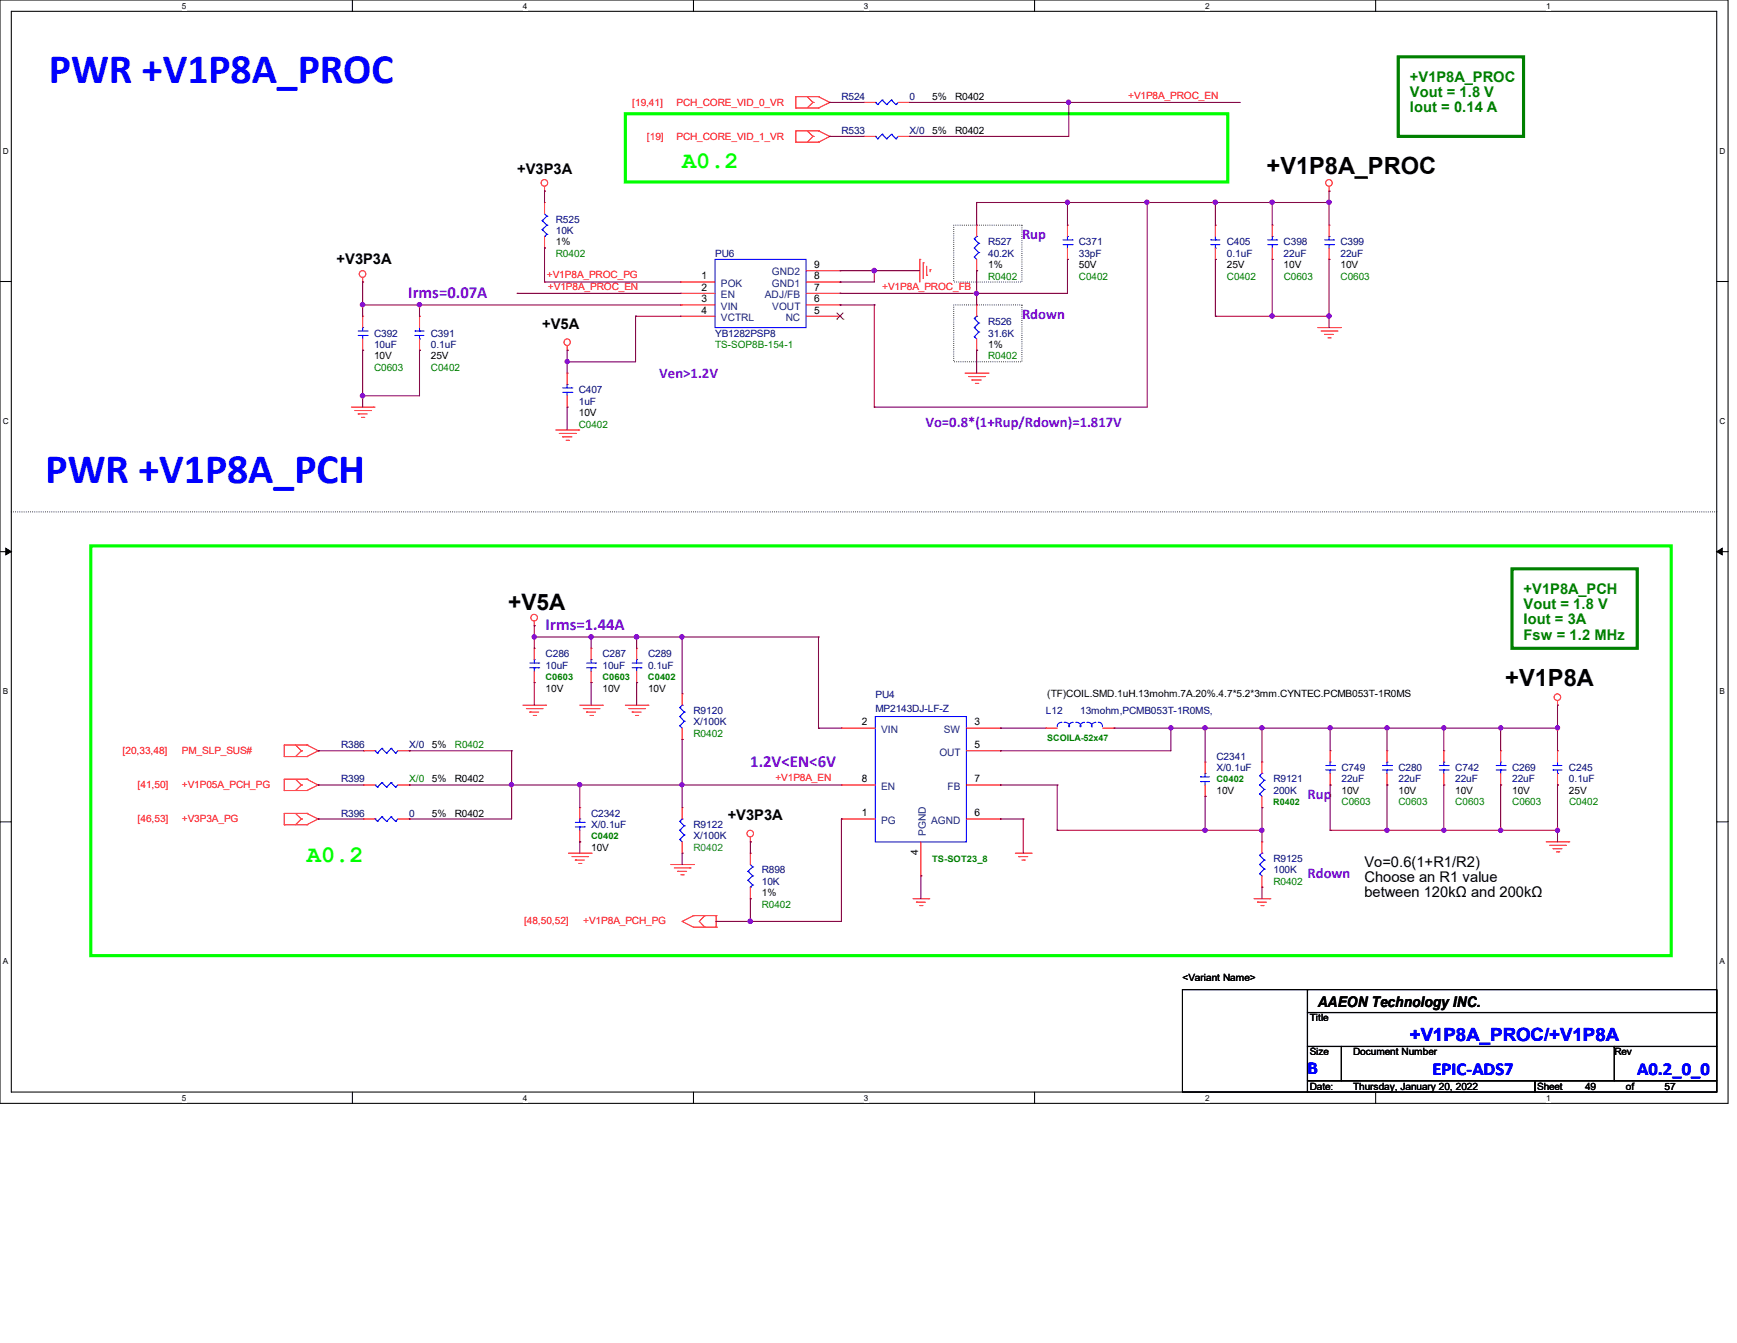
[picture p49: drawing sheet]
<svg xmlns="http://www.w3.org/2000/svg" width="279mm" height="216mm" viewBox="0 0 279 216" stroke-linecap="round" stroke-linejoin="round" font-family="sans-serif">
<defs><g id="words">
<g font-size="6.7" fill="#00f">
<text x="7.9" y="13.3">PWR +V1P8A_PROC</text>
<text x="7.3" y="77.7">PWR +V1P8A_PCH</text>
</g>
<g font-size="3.8" fill="#0f0">
<text x="109.7" y="27">A0.2</text>
<text x="49.4" y="138.6">A0.2</text>
</g>
<g font-size="3.8">
<text x="203.7" y="28">+V1P8A_PROC</text>
<text x="242.1" y="110.3">+V1P8A</text>
</g>
<text font-size="3.6" x="81.7" y="98.1">+V5A</text>
<g font-size="2.9" fill="#00f">
<text x="226.8" y="167.3">+V1P8A_PROC/+V1P8A</text>
<text x="210.3" y="172.7">B</text>
<text x="230.4" y="172.8">EPIC-ADS7</text>
<text x="263.3" y="172.8">A0.2_0_0</text>
</g>
<g font-size="2.7" fill="#8000ff">
<text x="65.7" y="47.9">Irms=0.07A</text>
<text x="87.8" y="101.3">Irms=1.44A</text>
<text x="120.7" y="123.3">1.2V&lt;EN&lt;6V</text>
</g>
<g font-size="2.4" fill="#008000">
<text x="226.8" y="13.2">+V1P8A_PROC</text>
<text x="226.8" y="15.6">Vout = 1.8 V</text>
<text x="226.8" y="18.1">Iout = 0.14 A</text>
<text x="245.1" y="95.5">+V1P8A_PCH</text>
<text x="245.1" y="97.9">Vout = 1.8 V</text>
<text x="245.1" y="100.4">Iout = 3A</text>
<text x="245.1" y="102.8">Fsw = 1.2 MHz</text>
</g>
<g font-size="2.4">
<text x="83.2" y="28">+V3P3A</text>
<text x="54.1" y="42.4">+V3P3A</text>
<text x="87.2" y="52.8">+V5A</text>
<text x="117.1" y="131.9">+V3P3A</text>
<text x="219.5" y="139.4">Vo=0.6(1+R1/R2)</text>
<text x="219.5" y="141.8">Choose an R1 value</text>
<text x="219.5" y="144.3">between 120kΩ and 200kΩ</text>
<text x="211.9" y="161.8">AAEON Technology INC.</text>
</g>
<g font-size="2.4" fill="#8000ff">
<text x="164.4" y="38.4">Rup</text>
<text x="164.4" y="51.3">Rdown</text>
<text x="106.1" y="60.7">Ven&gt;1.2V</text>
<text x="148.9" y="68.6">Vo=0.8*(1+Rup/Rdown)=1.817V</text>
<text x="210.3" y="128.4">Rup</text>
<text x="210.3" y="141.2">Rdown</text>
</g>
<g font-size="1.7">
<text x="112.8" y="44.9">1</text>
<text x="112.8" y="46.7">2</text>
<text x="130.9" y="43.1">9</text>
<text x="130.9" y="44.9">8</text>
<text x="130.9" y="46.7">7</text>
<text x="112.8" y="48.6">3</text>
<text x="112.8" y="50.4">4</text>
<text x="130.9" y="48.6">6</text>
<text x="130.9" y="50.4">5</text>
<text x="138.6" y="116.6">2</text>
<text x="156.7" y="116.6">3</text>
<text x="138.6" y="125.8">8</text>
<text x="156.7" y="125.8">7</text>
<text x="156.7" y="120.3">5</text>
<text x="138.6" y="131.2">1</text>
<text x="156.7" y="131.2">6</text>
</g>
<g font-size="1.7" fill="#004080">
<text x="116" y="46.1">POK</text>
<text x="116" y="47.9">EN</text>
<text x="123" y="47.9">ADJ/FB</text>
<text x="124.2" y="44.3">GND2</text>
<text x="124.2" y="46.1">GND1</text>
<text x="116" y="49.8">VIN</text>
<text x="116" y="51.6">VCTRL</text>
<text x="124.2" y="49.8">VOUT</text>
<text x="126.4" y="51.6">NC</text>
<text x="141.7" y="117.8">VIN</text>
<text x="151.8" y="117.8">SW</text>
<text x="151.1" y="121.5">OUT</text>
<text x="141.7" y="127">EN</text>
<text x="152.4" y="127">FB</text>
<text x="141.7" y="132.4">PG</text>
<text x="149.8" y="132.4">AGND</text>
</g>
<g font-size="1.6" fill="#f00">
<text x="101.7" y="17">[19,41]</text>
<text x="108.8" y="17">PCH_CORE_VID_0_VR</text>
<text x="181.5" y="15.9">+V1P8A_PROC_EN</text>
<text x="104.1" y="22.5">[19]</text>
<text x="108.8" y="22.5">PCH_CORE_VID_1_VR</text>
<text x="88" y="44.7">+V1P8A_PROC_PG</text>
<text x="88.1" y="46.6">+V1P8A_PROC_EN</text>
<text x="141.9" y="46.6">+V1P8A_PROC_FB</text>
<text x="19.7" y="121.2">[20,33,48]</text>
<text x="29.3" y="121.2">PM_SLP_SUS#</text>
<text x="124.7" y="125.6">+V1P8A_EN</text>
<text x="22.1" y="126.7">[41,50]</text>
<text x="29.3" y="126.7">+V1P05A_PCH_PG</text>
<text x="22.1" y="132.2">[46,53]</text>
<text x="29.3" y="132.2">+V3P3A_PG</text>
<text x="84.3" y="148.5">[48,50,52]</text>
<text x="93.8" y="148.5">+V1P8A_PCH_PG</text>
</g>
<g font-size="1.6" fill="#000080">
<text x="135.4" y="16">R524</text>
<text x="146.3" y="16">0</text>
<text x="135.4" y="21.5">R533</text>
<text x="146.3" y="21.5">X/0</text>
<text x="89.4" y="35.8">R525</text>
<text x="89.4" y="37.6">10K</text>
<text x="115" y="41.3">PU6</text>
<text x="158.9" y="39.5">R527</text>
<text x="158.9" y="41.3">40.2K</text>
<text x="173.5" y="39.5">C371</text>
<text x="173.5" y="41.3">33pF</text>
<text x="197.3" y="39.5">C405</text>
<text x="197.3" y="41.3">0.1uF</text>
<text x="206.5" y="39.5">C398</text>
<text x="206.5" y="41.3">22uF</text>
<text x="215.6" y="39.5">C399</text>
<text x="215.6" y="41.3">22uF</text>
<text x="158.9" y="52.3">R526</text>
<text x="60.2" y="54.1">C392</text>
<text x="60.2" y="55.9">10uF</text>
<text x="69.3" y="54.1">C391</text>
<text x="69.3" y="55.9">0.1uF</text>
<text x="115" y="54.1">YB1282PSP8</text>
<text x="158.9" y="54.1">31.6K</text>
<text x="93.1" y="63.2">C407</text>
<text x="93.1" y="65.1">1uF</text>
<text x="87.8" y="105.7">C286</text>
<text x="87.8" y="107.5">10uF</text>
<text x="96.9" y="105.7">C287</text>
<text x="96.9" y="107.5">10uF</text>
<text x="104.2" y="105.7">C289</text>
<text x="104.2" y="107.5">0.1uF</text>
<text x="140.8" y="112.3">PU4</text>
<text x="111.6" y="114.8">R9120</text>
<text x="111.6" y="116.6">X/100K</text>
<text x="140.8" y="114.5">MP2143DJ-LF-Z</text>
<text x="168.2" y="114.8">L12</text>
<text x="173.8" y="114.8">13mohm,PCMB053T-1R0MS,</text>
<text x="54.9" y="125.8">R399</text>
<text x="54.9" y="120.3">R386</text>
<text x="65.8" y="120.3">X/0</text>
<text x="195.7" y="122.1">C2341</text>
<text x="195.7" y="124">X/0.1uF</text>
<text x="204.8" y="125.8">R9121</text>
<text x="215.8" y="124">C749</text>
<text x="215.8" y="125.8">22uF</text>
<text x="224.9" y="124">C280</text>
<text x="224.9" y="125.8">22uF</text>
<text x="234.1" y="124">C742</text>
<text x="234.1" y="125.8">22uF</text>
<text x="243.2" y="124">C269</text>
<text x="243.2" y="125.8">22uF</text>
<text x="252.4" y="124">C245</text>
<text x="252.4" y="125.8">0.1uF</text>
<text x="54.9" y="131.3">R396</text>
<text x="65.8" y="131.3">0</text>
<text x="95.1" y="131.3">C2342</text>
<text x="204.8" y="127.6">200K</text>
<text x="95.1" y="133.1">X/0.1uF</text>
<text x="111.6" y="133.1">R9122</text>
<text x="111.6" y="134.9">X/100K</text>
<text x="122.5" y="140.4">R898</text>
<text x="122.5" y="142.2">10K</text>
<text x="204.8" y="138.6">R9125</text>
<text x="204.8" y="140.4">100K</text>
</g>
<g font-size="1.6">
<text x="150" y="16">5%</text>
<text x="153.6" y="16">R0402</text>
<text x="150" y="21.5">5%</text>
<text x="153.6" y="21.5">R0402</text>
<text x="89.4" y="39.5">1%</text>
<text x="158.9" y="43.1">1%</text>
<text x="173.5" y="43.1">50V</text>
<text x="197.3" y="43.1">25V</text>
<text x="206.5" y="43.1">10V</text>
<text x="215.6" y="43.1">10V</text>
<text x="60.2" y="57.7">10V</text>
<text x="69.3" y="57.7">25V</text>
<text x="158.9" y="55.9">1%</text>
<text x="93.1" y="66.9">10V</text>
<text x="87.8" y="111.2">10V</text>
<text x="96.9" y="111.2">10V</text>
<text x="104.2" y="111.2">10V</text>
<text x="168.5" y="112.1">(TF)COIL.SMD.1uH.13mohm.7A.20%.4.7*5.2*3mm.CYNTEC.PCMB053T-1R0MS</text>
<text x="69.5" y="125.8">5%</text>
<text x="69.5" y="120.3">5%</text>
<text x="73.2" y="125.8">R0402</text>
<text x="69.5" y="131.3">5%</text>
<text x="73.2" y="131.3">R0402</text>
<text x="195.7" y="127.6">10V</text>
<text x="215.8" y="127.6">10V</text>
<text x="224.9" y="127.6">10V</text>
<text x="234.1" y="127.6">10V</text>
<text x="243.2" y="127.6">10V</text>
<text x="252.4" y="127.6">25V</text>
<text x="95.1" y="136.8">10V</text>
<text x="147.7" y="137.5" transform="rotate(-90 147.7 137.5)">4</text>
<text x="122.5" y="144.1">1%</text>
<text x="190.2" y="157.8">&lt;Variant Name&gt;</text>
<text x="210.7" y="164.2">Title</text>
<text x="210.7" y="169.7">Size</text>
<text x="217.7" y="169.7">Document Number</text>
<text x="259.7" y="169.7">Rev</text>
<text x="210.7" y="175.2">Date:</text>
<text x="217.7" y="175.2">Thursday, January 20, 2022</text>
<text x="247.2" y="175.2">Sheet</text>
<text x="255" y="175.2">49</text>
<text x="261.5" y="175.2">of</text>
<text x="267.7" y="175.2">57</text>
</g>
<g font-size="1.6" fill="#008000">
<text x="89.4" y="41.3">R0402</text>
<text x="158.9" y="45">R0402</text>
<text x="173.5" y="45">C0402</text>
<text x="197.3" y="45">C0402</text>
<text x="206.5" y="45">C0603</text>
<text x="215.6" y="45">C0603</text>
<text x="60.2" y="59.6">C0603</text>
<text x="69.3" y="59.6">C0402</text>
<text x="115" y="55.9">TS-SOP8B-154-1</text>
<text x="158.9" y="57.7">R0402</text>
<text x="93.1" y="68.7">C0402</text>
<text x="111.6" y="118.5">R0402</text>
<text x="65.8" y="125.8">X/0</text>
<text x="73.2" y="120.3">R0402</text>
<text x="215.8" y="129.5">C0603</text>
<text x="224.9" y="129.5">C0603</text>
<text x="234.1" y="129.5">C0603</text>
<text x="243.2" y="129.5">C0603</text>
<text x="252.4" y="129.5">C0402</text>
<text x="204.8" y="142.2">R0402</text>
<text x="122.5" y="145.9">R0402</text>
</g>
<text font-size="1.6" fill="#008040" x="111.6" y="136.8">R0402</text>
<text font-size="1.6" fill="#004080" x="148.9" y="134.4" transform="rotate(-90 148.9 134.4)">PGND</text>
<g font-size="1.4" fill="#008000">
<text x="87.8" y="109.3">C0603</text>
<text x="96.9" y="109.3">C0603</text>
<text x="104.2" y="109.3">C0402</text>
<text x="168.5" y="119.1">SCOILA-52x47</text>
<text x="195.7" y="125.7">C0402</text>
<text x="204.8" y="129.4">R0402</text>
<text x="95.1" y="134.8">C0402</text>
<text x="149.9" y="138.5">TS-SOT23_8</text>
</g>
<g font-size="1.3">
<text x="29.3" y="1.4">5</text>
<text x="84.1" y="1.4">4</text>
<text x="139" y="1.4">3</text>
<text x="193.8" y="1.4">2</text>
<text x="248.7" y="1.4">1</text>
<text x=".5" y="24.7">D</text>
<text x="276.6" y="24.7">D</text>
<text x=".5" y="68.2">C</text>
<text x="276.6" y="68.2">C</text>
<text x=".5" y="111.6">B</text>
<text x="276.6" y="111.6">B</text>
<text x=".5" y="155">A</text>
<text x="276.6" y="155">A</text>
<text x="29.3" y="177">5</text>
<text x="84.1" y="177">4</text>
<text x="139" y="177">3</text>
<text x="193.8" y="177">2</text>
<text x="248.7" y="177">1</text>
</g>
</g></defs>
<path d="M0 0h278v177.4h-278zM1.8 1.8h274.3v173.8h-274.3z" fill="none" stroke="#000" stroke-width=".17"/>
<g fill="#fff">
<path d="M29.3 .2h.7v1.5h-.7z"/>
<path d="M29.3 175.8h.7v1.4h-.7z"/>
</g>
<path d="M56.7 0v1.8M56.7 175.6v1.8" fill="none" stroke="#000" stroke-width=".17"/>
<g fill="#fff">
<path d="M84.1 .2h.7v1.5h-.7z"/>
<path d="M84.1 175.8h.7v1.4h-.7z"/>
</g>
<path d="M111.5 0v1.8M111.5 175.6v1.8" fill="none" stroke="#000" stroke-width=".17"/>
<g fill="#fff">
<path d="M139 .2h.7v1.5h-.7z"/>
<path d="M139 175.8h.7v1.4h-.7z"/>
</g>
<path d="M166.4 0v1.8M166.4 175.6v1.8" fill="none" stroke="#000" stroke-width=".17"/>
<g fill="#fff">
<path d="M193.8 .2h.8v1.5h-.8z"/>
<path d="M193.8 175.8h.8v1.4h-.8z"/>
</g>
<path d="M221.3 0v1.8M221.3 175.6v1.8" fill="none" stroke="#000" stroke-width=".17"/>
<g fill="#fff">
<path d="M248.7 .2h.7v1.5h-.7z"/>
<path d="M248.7 175.8h.7v1.4h-.7z"/>
<path d="M.5 23.5h.9v1.5h-.9z"/>
<path d="M276.6 23.5h.9v1.5h-.9z"/>
<path d="M.5 67h.9v1.5h-.9z"/>
<path d="M276.6 67h.9v1.5h-.9z"/>
</g>
<path d="M0 45.3h1.8M276.1 45.3h1.9" fill="none" stroke="#000" stroke-width=".17"/>
<g fill="#fff">
<path d="M.5 110.4h.8v1.5h-.8z"/>
<path d="M276.6 110.4h.9v1.5h-.9z"/>
</g>
<path d="M0 88.7h1.8M276.1 88.7h1.9" fill="none" stroke="#000" stroke-width=".17"/>
<path d="M.9 88.1l.9 .6-.9 .5zM276.1 88.7l.9-.6v1.1z" fill="#000" stroke="#000" stroke-width=".16"/>
<g fill="#fff">
<path d="M.5 153.8h.8v1.5h-.8z"/>
<path d="M276.6 153.8h.9v1.5h-.9z"/>
</g>
<path d="M0 132.1h1.8M276.1 132.1h1.9M190.2 159.1h20.1v16.5h-20.1zM210.3 159.1h65.8v3.7h-65.8zM210.3 162.8h65.8v5.4h-65.8zM210.3 168.2h5.5v5.5h-5.5zM210.3 173.7h36.6v1.9h-36.6zM215.8 168.2h43.9v5.5h-43.9zM246.9 173.7h29.2v1.9h-29.2zM259.7 168.2h16.4v5.5h-16.4z" fill="none" stroke="#000" stroke-width=".17"/>
<path d="M224.9 9.1h20.2v12.8h-20.2zM243.2 91.4h20.2v12.8h-20.2z" fill="none" stroke="#008000" stroke-width=".51"/>
<path d="M153.4 36.2h11v9.1h-11zM153.4 49h11v9.2h-11zM1.8 82.3h274.3M276.1 82.3h.1" fill="none" stroke="#000" stroke-width=".17" stroke-dasharray="0 .3"/>
<path d="M100.6 18.3h96.9v11h-96.9zM14.6 87.8h254.2v65.8h-254.2z" fill="none" stroke="#0f0" stroke-width=".51"/>
<g fill="none" stroke="#f00" stroke-width=".17">
<path d="M128 17.4h.1M128 17.4h3.7M129.8 15.5l1 1M130.8 16.5h.1M130.8 16.5l-1 .9M131.7 15.5h.1M131.7 17.4h.1M131.7 15.5h-3.7v1.9M131.7 15.5l1.8 1M133.5 16.5h.1M133.5 16.5l-1.8 .9M139 16.5h.1"/>
<path d="M139 16.5h1.8M144.5 16.5h1.8M146.3 16.5h.1M87.6 30.7h.1M87.6 32.6h.1M87.6 39.9h.1M87.6 30v.7M87.6 32.6v1.8M87.6 38v1.9M128 22.9h.1M128 22.9h3.7M129.8 21l1 .9"/>
<path d="M130.8 21.9h.1M130.8 21.9l-1 1M131.7 21h.1M131.7 22.9h.1M131.7 21h-3.7v1.9M131.7 21l1.8 .9M133.5 21.9h.1M133.5 21.9l-1.8 1M139 21.9h.1M139 21.9h1.8M144.5 21.9h1.8M146.3 21.9h.1"/>
<path d="M157.1 36.2h.1M157.1 36.2v1.8M171.7 36.2h.1M171.7 36.2v1.8M171.7 39.9v1.8M195.5 36.2h.1M195.5 36.2v1.8M195.5 39.9v1.8M204.6 36.2h.1M204.6 36.2v1.8M204.6 39.9v1.8M213.8 30.7h.1"/>
<path d="M213.8 36.2h.1M213.8 30v.7M213.8 36.2v1.8M213.8 39.9v1.8M58.3 45.3h.1M58.3 56.3h.1M58.3 50.8h.1M58.3 44.6v.7M58.3 50.8v1.9M58.3 54.5v1.8M67.5 50.8h.1M67.5 56.3h.1"/>
<path d="M67.5 50.8v1.9M67.5 54.5v1.8M91.2 56.3h.1M91.2 60h.1M91.2 55.6v.7M91.2 60v1.8M109.5 45.3h.1M109.5 47.2h.1M109.5 49h.1M109.5 50.8h.1M109.5 45.3h5.5M109.5 47.2h5.5"/>
<path d="M109.5 49h5.5M109.5 50.8h5.5M129.7 45.3h5.4M129.7 47.2h5.4M129.7 49h5.4M129.7 50.8h5.4M129.7 43.5h5.4M135.1 43.5h.1M135.1 45.3h.1M135.1 47.2h.1M135.1 49h.1M135.1 50.8h.1"/>
<path d="M148 41.7h.1M148 41.7v3.6M148.5 42.2h.1M148.5 42.2v2.6M149.1 44.2h.1M149.1 42.8v1.4M149.6 43.3h.1M149.6 43.3v.4M155.2 60h3.7M157.1 56.3h.1M157.1 49h.1M157.1 43.5h.1"/>
<path d="M157.1 41.7v1.8M157.1 49v1.8M157.1 54.5v1.8M158.9 60h.1M171.7 41.7h.1M195.5 41.7h.1M204.6 41.7h.1M212 52.7h3.6M212.5 53.2h2.6M213.1 53.8h.1M213.1 53.8h1.4M213.6 54.3h.4"/>
<path d="M213.8 41.7h.1M214 54.3h.1M215.1 53.2h.1M215.6 52.7h.1M56.5 65.4h3.7M57.1 66h2.5M57.6 66.5h.1M57.6 66.5h1.5M58.2 67.1h.3M58.5 67.1h.1M59.6 66h.1M60.2 65.4h.1"/>
<path d="M89.4 69.1h3.7M90 69.7h2.5M90.5 70.2h.1M90.5 70.2h1.5M91.1 70.8h.3M91.2 65.4h.1M91.2 63.6v1.8M91.4 70.8h.1M92.5 69.7h.1M93.1 69.1h.1M155.8 60.5h2.6M156.3 61.1h.1"/>
<path d="M156.3 61.1h1.5M156.9 61.6h.4M157.3 61.6h.1M158.4 60.5h.1M85.9 99.9v.7M47.5 119.8l1 .9M49.4 119.8h.1M49.4 119.8h-3.7v1.8M49.4 119.8l1.8 .9M84.1 113.4h3.7M84.7 113.9h2.5M85.2 114.5h.1"/>
<path d="M85.2 114.5h1.5M85.8 115h.3M85.9 100.6h.1M85.9 109.7h.1M85.9 104.2h.1M85.9 104.2v1.8M85.9 107.9v1.8M86.1 115h.1M87.2 113.9h.1M87.8 113.4h.1M93.3 113.4h3.6M93.8 113.9h2.6"/>
<path d="M94.4 114.5h.1M94.4 114.5h1.4M94.9 115h.4M95.1 109.7h.1M95.1 104.2h.1M95.1 104.2v1.8M95.1 107.9v1.8M95.3 115h.1M96.4 113.9h.1M96.9 113.4h.1M100.6 113.4h3.6M101.1 113.9h2.6"/>
<path d="M101.7 114.5h.1M101.7 114.5h1.4M102.2 115h.4M102.4 109.7h.1M102.4 104.2h.1M102.4 104.2v1.8M102.4 107.9v1.8M102.6 115h.1M103.7 113.9h.1M104.2 113.4h.1M109.7 118.9h.1M109.7 111.5h.1"/>
<path d="M109.7 111.5v1.9M109.7 117.1v1.8M135.3 117.1h.1M135.3 117.1h5.5M155.4 117.1h5.5M160.9 117.1h.1M168.2 117.1h.1M168.2 117.1h1.9M177.4 117.1h1.8M179.2 117.1h.1M250.5 113.4h.1M250.5 112.6v.8"/>
<path d="M45.7 121.6h.1M45.7 127.1h.1M45.7 132.6h.1M45.7 121.6h3.7M45.7 127.1h3.7M45.7 132.6h3.7M47.5 125.3l1 .9M47.5 130.8l1 .9M48.5 120.7h.1M48.5 126.2h.1M48.5 131.7h.1M48.5 120.7l-1 .9"/>
<path d="M48.5 126.2l-1 .9M48.5 131.7l-1 .9M49.4 121.6h.1M49.4 125.3h.1M49.4 127.1h.1M49.4 130.8h.1M49.4 132.6h.1M49.4 125.3h-3.7v1.8M49.4 130.8h-3.7v1.8M49.4 125.3l1.8 .9M49.4 130.8l1.8 .9M51.2 120.7h.1"/>
<path d="M51.2 126.2h.1M51.2 131.7h.1M51.2 120.7l-1.8 .9M51.2 126.2l-1.8 .9M51.2 131.7l-1.8 .9M58.5 126.2h.1M58.5 131.7h.1M58.5 120.7h.1M58.5 126.2h1.8M58.5 131.7h1.8M58.5 120.7h1.8M64 126.2h1.8"/>
<path d="M64 131.7h1.8M64 120.7h1.8M65.8 126.2h.1M65.8 131.7h.1M65.8 120.7h.1M91.4 137.2h3.7M92 137.7h2.5M92.5 138.3h.1M92.5 138.3h1.5M93.1 138.8h.3M93.3 135.3h.1M93.3 129.8h.1"/>
<path d="M93.3 129.8v1.9M93.3 133.5v1.8M93.4 138.8h.1M94.5 137.7h.1M95.1 137.2h.1M107.9 139h3.6M108.5 139.5h2.5M109.7 137.2h.1M109.7 129.8h.1M109.7 129.8v1.9M109.7 135.3v1.9M111 139.5h.1"/>
<path d="M111.5 139h.1M120.7 135.3h.1M120.7 137.2h.1M120.7 134.6v.7M120.7 137.2v1.8M135.3 126.2h.1M135.3 131.7h.1M135.3 126.2h5.5M135.3 131.7h5.5M148.1 135.3v5.5M155.4 126.2h5.5M155.4 131.7h5.5"/>
<path d="M155.4 120.7h5.5M160.9 126.2h.1M160.9 120.7h.1M160.9 131.7h.1M163.3 137.2h2.6M163.9 137.7h.1M163.9 137.7h1.4M164.4 138.3h.4M164.8 138.3h.1M165.9 137.2h.1M193.8 128h.1M193.8 122.5h.1"/>
<path d="M193.8 122.5v1.8M193.8 126.2v1.8M203 129.8h.1M203 122.5h.1M203 135.3h.1M203 122.5v1.8M203 128v1.8M203 135.3v1.9M214 126.2h.1M214 120.7h.1M214 120.7v1.8M214 124.3v1.9"/>
<path d="M223.1 126.2h.1M223.1 120.7h.1M223.1 120.7v1.8M223.1 124.3v1.9M232.2 126.2h.1M232.2 120.7h.1M232.2 120.7v1.8M232.2 124.3v1.9M241.4 126.2h.1M241.4 120.7h.1M241.4 120.7v1.8M241.4 124.3v1.9"/>
<path d="M248.7 135.3h3.6M249.3 135.9h2.5M249.8 136.4h.1M249.8 136.4h1.4M250.4 136.9h.3M250.5 120.7h.1M250.5 126.2h.1M250.5 120.7v1.8M250.5 124.3v1.9M250.7 136.9h.1M251.8 135.9h.1M252.3 135.3h.1"/>
<path d="M109 140.1h.1M109 140.1h1.4M109.5 140.6h.4M109.7 148.1h.1M109.7 148.1l1.8 1h3.7M109.9 140.6h.1M111.5 147.2h.1M111.5 147.2l-1.8 .9M111.5 147.2h3.7M113.4 149.1h.1M113.4 147.2h.1M113.4 147.2l-.9 .9 .9 1"/>
<path d="M115.2 149.1h.1M115.2 147.2h.1M115.2 147.2v1.9M120.7 144.5h.1M120.7 142.6v1.9M146.9 144.5h2.5M147.4 145h.1M147.4 145h1.4M148 145.6h.3M148.1 140.8h.1M148.3 145.6h.1M149.4 144.5h.1"/>
<path d="M201.7 144.5h2.6M202.3 145h.1M202.3 145h1.4M202.8 145.6h.4M203 142.6h.1M203 140.8v1.8M203.2 145.6h.1M204.3 144.5h.1"/>
<circle cx="87.6" cy="29.4" r=".53"/>
<circle cx="213.8" cy="29.4" r=".53"/>
<circle cx="58.3" cy="44" r=".53"/>
<circle cx="91.2" cy="55" r=".52"/>
<circle cx="85.9" cy="99.3" r=".53"/>
<circle cx="250.5" cy="112.1" r=".53"/>
<circle cx="120.7" cy="134" r=".53"/>
</g>
<g fill="none" stroke="#00f" stroke-width=".17">
<path d="M140.8 16.5h.1M140.8 16.5l.4 .3M141.2 16.8h.1M141.9 16.1h.1M141.9 16.1l-.7 .7M141.9 16.1l.7 .7M142.6 16.8h.1M143.4 16.1h.1M143.4 16.1l.7 .7M143.4 16.1l-.8 .7M144.1 16.8h.1M144.5 16.5l-.4 .3"/>
<path d="M87.2 35.5h.1M87.2 36.9h.1M87.2 36.9l.8 .8M87.2 35.5l.8 .7M87.6 38h.1M87.6 34.4l.4 .4M88 37.7h.1M88 34.8h.1M88 36.2h.1M88 37.7l-.4 .3M88 34.8l-.8 .7M88 36.2l-.8 .7"/>
<path d="M140.8 21.9h.1M140.8 21.9l.4 .4M141.2 22.3h.1M141.9 21.6h.1M141.9 21.6l-.7 .7M141.9 21.6l.7 .7M142.6 22.3h.1M143.4 21.6h.1M143.4 21.6l.7 .7M143.4 21.6l-.8 .7M144.1 22.3h.1M144.5 21.9l-.4 .4"/>
<path d="M156.7 38.4h.1M156.7 39.9h.1M156.7 38.4l.7 .7M156.7 39.9l.7 .7M157.1 38h.1M157.1 38l-.4 .4M157.4 39.1h.1M157.4 39.1l-.7 .8M171 38.6h1.5M171 39.3h1.5M171.7 38h.1M171.7 39.3h.1"/>
<path d="M171.7 38v.6M171.7 39.3v.6M172.5 38.6h.1M172.5 39.3h.1M194.8 39.3h.1M194.8 38.6h.1M194.8 38.6h1.4M194.8 39.3h1.4M195.5 39.9h.1M195.5 38.6h.1M195.5 38v.6M195.5 39.3v.6"/>
<path d="M203.9 38.6h1.5M203.9 39.3h1.5M204.6 38h.1M204.6 39.3h.1M204.6 38v.6M204.6 39.3v.6M205.4 38.6h.1M205.4 39.3h.1M213.1 38.6h1.4M213.1 39.3h1.4M213.8 38h.1M213.8 39.3h.1"/>
<path d="M213.8 38v.6M213.8 39.3v.6M214.5 38.6h.1M214.5 39.3h.1M57.6 53.9h1.5M57.6 53.2h1.5M58.3 52.7h.1M58.3 53.9h.1M58.3 52.7v.5M58.3 53.9v.6M59.1 53.2h.1M59.1 53.9h.1"/>
<path d="M66.8 53.9h.1M66.8 53.2h.1M66.8 53.9h1.4M66.8 53.2h1.4M67.5 54.5h.1M67.5 53.2h.1M67.5 52.7v.5M67.5 53.9v.6M115 41.7h14.7v11h-14.7zM156.7 51.2h.1M156.7 54.1h.1M156.7 52.7h.1"/>
<path d="M156.7 41.3h.1M156.7 51.2l.7 .7M156.7 54.1l.4 .4M156.7 52.7l.7 .7M156.7 41.3l.4 .4M157.1 50.8h.1M157.1 50.8l-.4 .4M157.4 53.4h.1M157.4 51.9h.1M157.4 40.6h.1M157.4 53.4l-.7 .7M157.4 51.9l-.7 .8"/>
<path d="M157.4 40.6l-.7 .7M90.5 62.4h1.5M90.5 63.1h1.5M91.2 61.8h.1M91.2 63.1h.1M91.2 61.8v.6M91.2 63.1v.5M92 62.4h.1M92 63.1h.1M85.2 106.6h1.5M85.2 107.4h1.5M85.9 106h.1"/>
<path d="M85.9 107.4h.1M85.9 106v.6M85.9 107.4v.5M86.7 106.6h.1M86.7 107.4h.1M94.4 106.6h1.4M94.4 107.4h1.4M95.1 106h.1M95.1 107.4h.1M95.1 106v.6M95.1 107.4v.5M95.8 106.6h.1"/>
<path d="M95.8 107.4h.1M101.7 106.6h1.4M101.7 107.4h1.4M102.4 106h.1M102.4 107.4h.1M102.4 106v.6M102.4 107.4v.5M103.1 106.6h.1M103.1 107.4h.1M109.3 113.7h.1M109.3 116.7h.1M109.3 115.2h.1"/>
<path d="M109.3 113.7l.8 .8M109.3 116.7l.4 .4M109.3 115.2l.8 .8M109.7 113.4h.1M109.7 113.4l-.4 .3M110.1 116h.1M110.1 114.5h.1M110.1 116l-.8 .7M110.1 114.5l-.8 .7M140.8 115.2h14.6v20.1h-14.6zM170.8 116.1a.66 .66 0 0 0-.7 .7M171.2 116.1a.67 .67 0 0 1 .8 .8"/>
<path d="M172.6 116.1a.65 .65 0 0 0-.7 .7M173 116.1a.66 .66 0 0 1 .8 .8M174.5 116.1a.65 .65 0 0 0-.8 .7M174.8 116.1a.66 .66 0 0 1 .9 .8M176.3 116.1a.63 .63 0 0 0-.7 .7M176.7 116.1a.61 .61 0 0 1 .6 .7M60.3 126.2h.1M60.3 131.7h.1M60.3 120.7h.1M60.3 126.2l.4 .3M60.3 131.7l.4 .3M60.3 120.7l.4 .4"/>
<path d="M60.7 126.5h.1M60.7 132h.1M60.7 121.1h.1M61.4 125.8h.1M61.4 131.3h.1M61.4 120.3h.1M61.4 125.8l-.7 .7M61.4 125.8l.8 .7M61.4 131.3l-.7 .7M61.4 131.3l.8 .7M61.4 120.3l-.7 .8M61.4 120.3l.8 .8"/>
<path d="M62.2 126.5h.1M62.2 132h.1M62.2 121.1h.1M62.9 125.8h.1M62.9 131.3h.1M62.9 120.3h.1M62.9 125.8l.7 .7M62.9 125.8l-.7 .7M62.9 131.3l.7 .7M62.9 131.3l-.7 .7M62.9 120.3l.7 .8M62.9 120.3l-.7 .8"/>
<path d="M63.6 126.5h.1M63.6 132h.1M63.6 121.1h.1M64 126.2l-.4 .3M64 131.7l-.4 .3M64 120.7l-.4 .4M92.5 132.2h1.5M92.5 132.9h1.5M93.3 131.7h.1M93.3 132.9h.1M93.3 131.7v.5M93.3 132.9v.6"/>
<path d="M94 132.2h.1M94 132.9h.1M109.3 132h.1M109.3 135h.1M109.3 133.5h.1M109.3 132l.8 .8M109.3 135l.4 .3M109.3 133.5l.8 .7M109.7 131.7h.1M109.7 131.7l-.4 .3M110.1 134.2h.1M110.1 132.8h.1"/>
<path d="M110.1 134.2l-.8 .8M110.1 132.8l-.8 .7M120.7 139l.4 .4M121.1 139.4h.1M121.1 139.4l-.8 .7M193.1 124.9h.1M193.1 125.6h.1M193.1 124.9h1.5M193.1 125.6h1.5M193.8 124.3h.1M193.8 125.6h.1M193.8 124.3v.6"/>
<path d="M193.8 125.6v.6M202.6 124.7h.1M202.6 127.6h.1M202.6 126.2h.1M202.6 137.5h.1M202.6 139h.1M202.6 124.7l.8 .7M202.6 127.6l.4 .4M202.6 126.2l.8 .7M202.6 137.5l.8 .8M202.6 139l.8 .7M203 124.3h.1"/>
<path d="M203 137.2h.1M203 124.3l-.4 .4M203 137.2l-.4 .3M203.4 126.9h.1M203.4 125.4h.1M203.4 139.7h.1M203.4 138.3h.1M203.4 126.9l-.8 .7M203.4 125.4l-.8 .8M203.4 139.7l-.8 .8M203.4 138.3l-.8 .7M213.2 123.8h1.5"/>
<path d="M213.2 123.1h1.5M214 122.5h.1M214 123.8h.1M214 122.5v.6M214 123.8v.5M214.7 123.1h.1M214.7 123.8h.1M222.4 123.8h1.4M222.4 123.1h1.4M223.1 122.5h.1M223.1 123.8h.1M223.1 122.5v.6"/>
<path d="M223.1 123.8v.5M223.8 123.1h.1M223.8 123.8h.1M231.5 123.8h1.5M231.5 123.1h1.5M232.2 122.5h.1M232.2 123.8h.1M232.2 122.5v.6M232.2 123.8v.5M233 123.1h.1M233 123.8h.1M240.7 123.8h1.4"/>
<path d="M240.7 123.1h1.4M241.4 122.5h.1M241.4 123.8h.1M241.4 122.5v.6M241.4 123.8v.5M242.1 123.1h.1M242.1 123.8h.1M249.8 123.8h.1M249.8 123.1h.1M249.8 123.8h1.4M249.8 123.1h1.4M250.5 124.3h.1"/>
<path d="M250.5 123.1h.1M250.5 122.5v.6M250.5 123.8v.5M120.3 140.1h.1M120.3 141.5h.1M120.3 141.5l.8 .8M120.3 140.1l.8 .7M120.7 142.6h.1M121.1 142.3h.1M121.1 140.8h.1M121.1 142.3l-.4 .3M121.1 140.8l-.8 .7"/>
<path d="M202.6 140.5h.1M202.6 140.5l.4 .3"/>
</g>
<path d="M134.6 51.3h.1M134.6 50.3l1 1M135.6 51.3h.1M135.6 50.3l-1 1" fill="none" stroke="#804000" stroke-width=".16"/>
<g fill="none" stroke="#800040" stroke-width=".17">
<path d="M133.5 16.5h.1M133.5 16.5h5.5M146.3 16.5h53M171.9 16.5h.1M171.9 16.5v5.4h-25.6M199.3 16.5h.1M87.6 39.9h.1M87.6 30.7h.1M87.6 30.7v1.9M87.6 39.9v5.4M133.5 21.9h.1M133.5 21.9h5.5"/>
<path d="M146.3 21.9h.1M157.1 32.6h.1M157.1 32.6h56.7M157.1 32.6v3.6M171.7 32.6h.1M171.7 32.6v3.6M184.5 32.6h.1M184.5 32.6v32.8h-43.9M195.5 32.6h.1M195.5 32.6v3.6M204.6 32.6h.1M204.6 32.6v3.6"/>
<path d="M213.8 30.7h.1M213.8 32.6h.1M213.8 30.7v5.5M58.3 45.3h.1M58.3 56.3h.1M58.3 49h.1M58.3 49h51.2M58.3 45.3v5.5M58.3 56.3v9.1M67.5 49h.1M67.5 56.3h.1M67.5 49v1.8"/>
<path d="M67.5 56.3v7.3h-9.2M83.2 47.2h.1M83.2 47.2h26.3M87.6 45.3h.1M87.6 45.3h21.9M91.2 58.2h.1M91.2 56.3h.1M91.2 56.3v3.7M102.2 50.8h.1M102.2 50.8v7.4h-11M102.2 50.8h7.3M135.1 43.5h.1"/>
<path d="M135.1 45.3h.1M135.1 47.2h.1M135.1 49h.1M135.1 43.5h12.9M135.1 49h5.5M140.6 43.5h.1M140.6 49h.1M140.6 43.5v1.8h-5.5M140.6 49v16.4M157.1 43.5h.1M157.1 47.2h.1M157.1 56.3h.1"/>
<path d="M157.1 43.5v5.5M157.1 56.3v3.7M171.7 41.7h.1M171.7 41.7v5.5h-36.6M195.5 41.7h.1M195.5 50.8h.1M195.5 50.8h18.3M195.5 41.7v9.1M204.6 41.7h.1M204.6 50.8h.1M204.6 41.7v9.1M213.8 41.7h.1"/>
<path d="M213.8 50.8h.1M213.8 41.7v11M58.3 63.6h.1M91.2 65.4h.1M91.2 65.4v3.7M140.6 65.4h.1M85.9 100.6h.1M85.9 102.4h.1M85.9 109.7h.1M85.9 100.6v3.6M85.9 109.7v3.7M85.9 102.4h45.8"/>
<path d="M95.1 102.4h.1M95.1 109.7h.1M95.1 102.4v1.8M95.1 109.7v3.7M102.4 102.4h.1M102.4 109.7h.1M102.4 102.4v1.8M102.4 109.7v3.7M109.7 102.4h.1M109.7 118.9h.1M109.7 102.4v9.1M109.7 118.9v10.9"/>
<path d="M131.7 102.4h.1M131.7 117.1h.1M131.7 117.1h3.6M131.7 102.4v14.7M160.9 117.1h.1M160.9 117.1h7.3M179.2 117.1h.1M179.2 117.1h71.3M188.3 117.1h.1M188.3 117.1v3.6h-27.4M193.8 117.1h.1M193.8 117.1v5.4"/>
<path d="M203 117.1h.1M203 117.1v5.4M214 117.1h.1M214 117.1v3.6M223.1 117.1h.1M223.1 117.1v3.6M232.2 117.1h.1M232.2 117.1v3.6M241.4 117.1h.1M241.4 117.1v3.6M250.5 117.1h.1M250.5 113.4h.1"/>
<path d="M250.5 113.4v7.3M51.2 120.7h.1M51.2 126.2h.1M51.2 131.7h.1M51.2 120.7h7.3M51.2 126.2h7.3M51.2 131.7h7.3M65.8 120.7h.1M65.8 126.2h.1M65.8 131.7h.1M65.8 120.7h16.5M65.8 126.2h69.5"/>
<path d="M82.3 120.7h.1M82.3 126.2h.1M82.3 120.7v11h-16.5M93.3 126.2h.1M93.3 135.3h.1M93.3 126.2v3.6M93.3 135.3v1.9M109.7 126.2h.1M109.7 137.2h.1M109.7 137.2v1.8M120.7 135.3h.1M120.7 135.3v1.9"/>
<path d="M135.3 131.7h.1M135.3 131.7v16.4h-20.1M160.9 120.7h.1M160.9 126.2h.1M160.9 131.7h.1M160.9 126.2h9.2M160.9 131.7h3.7M164.6 131.7h.1M164.6 131.7v5.5M170.1 126.2h.1M170.1 133.5h.1M170.1 133.5h32.9"/>
<path d="M170.1 126.2v7.3M193.8 128h.1M193.8 133.5h.1M193.8 128v5.5M203 129.8h.1M203 133.5h.1M203 129.8v5.5M214 126.2h.1M214 133.5h.1M214 126.2v7.3M214 133.5h36.5M223.1 126.2h.1"/>
<path d="M223.1 133.5h.1M223.1 126.2v7.3M232.2 126.2h.1M232.2 133.5h.1M232.2 126.2v7.3M241.4 126.2h.1M241.4 133.5h.1M241.4 126.2v7.3M250.5 126.2h.1M250.5 133.5h.1M250.5 126.2v9.1M115.2 148.1h.1"/>
<path d="M120.7 144.5h.1M120.7 148.1h.1M120.7 144.5v3.6M148.1 140.8h.1M148.1 140.8v3.7M203 142.6h.1M203 142.6v1.9"/>
</g>
<g fill="#f0f" stroke="#f0f" stroke-width=".17">
<circle cx="140.6" cy="43.5" r=".36"/>
<circle cx="157.1" cy="47.2" r=".34"/>
<circle cx="171.7" cy="32.5" r=".34"/>
<circle cx="58.3" cy="49" r=".35"/>
<circle cx="58.3" cy="63.6" r=".35"/>
<circle cx="91.2" cy="58.1" r=".34"/>
<circle cx="195.5" cy="32.5" r=".35"/>
<circle cx="213.8" cy="50.8" r=".35"/>
<circle cx="204.6" cy="50.8" r=".35"/>
<circle cx="213.8" cy="32.5" r=".35"/>
<circle cx="204.6" cy="32.5" r=".35"/>
<circle cx="67.5" cy="49" r=".35"/>
<circle cx="184.5" cy="32.5" r=".34"/>
<circle cx="232.2" cy="117" r=".34"/>
<circle cx="250.5" cy="117" r=".34"/>
<circle cx="241.4" cy="117" r=".34"/>
<circle cx="214" cy="117" r=".34"/>
<circle cx="203" cy="117" r=".35"/>
<circle cx="223.1" cy="117" r=".34"/>
<circle cx="120.7" cy="148.1" r=".36"/>
<circle cx="223.1" cy="133.5" r=".34"/>
<circle cx="250.5" cy="133.5" r=".34"/>
<circle cx="241.4" cy="133.5" r=".34"/>
<circle cx="232.2" cy="133.5" r=".34"/>
<circle cx="82.3" cy="126.2" r=".34"/>
<circle cx="85.9" cy="102.4" r=".35"/>
<circle cx="95.1" cy="102.4" r=".35"/>
<circle cx="102.4" cy="102.4" r=".36"/>
<circle cx="109.7" cy="102.4" r=".35"/>
<circle cx="188.3" cy="117" r=".34"/>
<circle cx="193.8" cy="117" r=".35"/>
<circle cx="109.7" cy="126.2" r=".34"/>
<circle cx="93.2" cy="126.2" r=".35"/>
<circle cx="193.8" cy="133.5" r=".35"/>
<circle cx="203" cy="133.5" r=".35"/>
<circle cx="171.9" cy="16.4" r=".34"/>
</g>
<use href="#words"/>
</svg>
